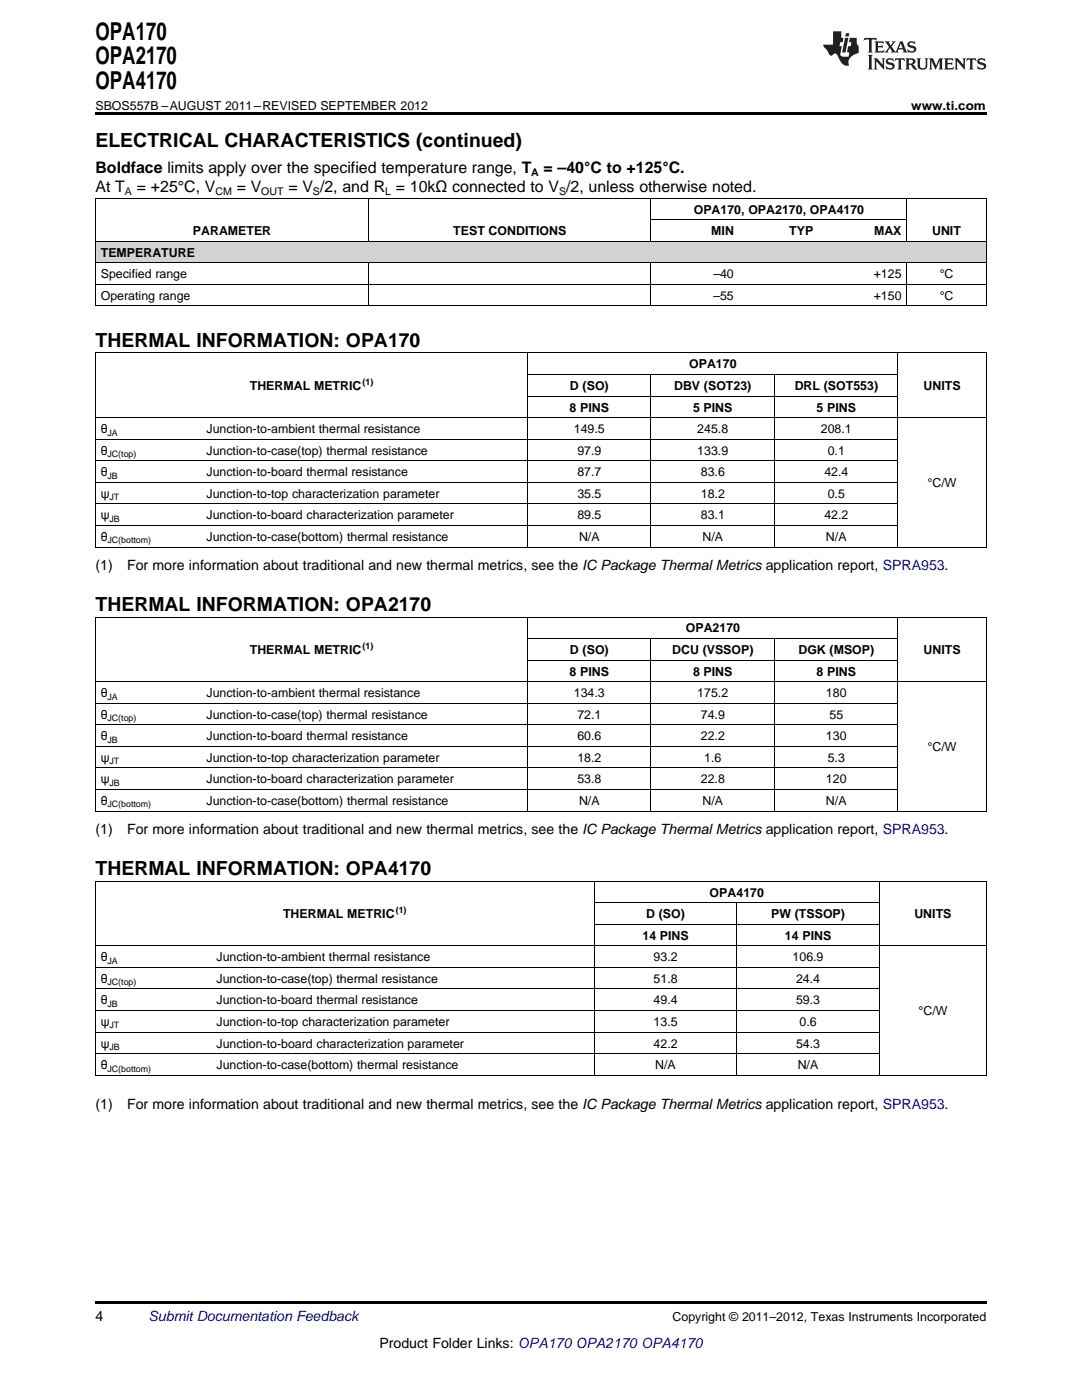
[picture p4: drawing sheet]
<svg xmlns="http://www.w3.org/2000/svg" width="216mm" height="279mm" viewBox="0 0 216 279" stroke-linecap="round" stroke-linejoin="round" font-family="sans-serif">
<defs><g id="words">
<g font-size="4.9">
<text x="19" y="7.9">OPA170</text>
<text x="19" y="12.8">OPA2170</text>
<text x="19" y="17.8">OPA4170</text>
</g>
<g font-size="3.9">
<text x="19" y="29.3">ELECTRICAL CHARACTERISTICS (continued)</text>
<text x="19" y="69.2">THERMAL INFORMATION: OPA170</text>
<text x="19" y="121.9">THERMAL INFORMATION: OPA2170</text>
<text x="19" y="174.6">THERMAL INFORMATION: OPA4170</text>
</g>
<g font-size="3.2">
<text x="19" y="34.4">Boldface limits apply over the specified temperature range, T</text>
<text x="108.5" y="34.4">= –40°C to +125°C.</text>
<text x="19" y="38.3">At T</text>
<text x="27.3" y="38.3">= +25°C, V</text>
<text x="47.2" y="38.3">= V</text>
<text x="57.5" y="38.3">= V /2, and R = 10kΩ connected to V /2, unless otherwise noted.</text>
</g>
<g font-size="2.8">
<text x="19" y="113.8">(1)</text>
<text x="25.4" y="113.8">For more information about traditional and new thermal metrics, see the IC Package Thermal Metrics application report, SPRA953.</text>
<text x="19" y="166.5">(1)</text>
<text x="25.4" y="166.5">For more information about traditional and new thermal metrics, see the IC Package Thermal Metrics application report, SPRA953.</text>
<text x="19" y="221.3">(1)</text>
<text x="25.4" y="221.3">For more information about traditional and new thermal metrics, see the IC Package Thermal Metrics application report, SPRA953.</text>
<text x="19" y="263.6">4</text>
<text x="75.7" y="269">Product Folder Links: OPA170 OPA2170 OPA4170</text>
</g>
<text font-size="2.8" fill="#0000c8" x="29.6" y="263.6">Submit Documentation Feedback</text>
<g font-size="2.5">
<text x="19" y="21.9">SBOS557B –AUGUST 2011–REVISED SEPTEMBER 2012</text>
<text x="181.8" y="21.9">www.ti.com</text>
<text x="38.5" y="46.9">PARAMETER</text>
<text x="90.5" y="46.9">TEST CONDITIONS</text>
<text x="138.4" y="42.6">OPA170, OPA2170, OPA4170</text>
<text x="141.9" y="46.9">MIN</text>
<text x="157.5" y="46.9">TYP</text>
<text x="174.4" y="46.9">MAX</text>
<text x="186" y="46.9">UNIT</text>
<text x="20.1" y="51.2">TEMPERATURE</text>
<text x="20.1" y="55.5">Specified range</text>
<text x="20.1" y="59.8">Operating range</text>
<text x="142.3" y="55.5">–40</text>
<text x="142.3" y="59.8">–55</text>
<text x="174.3" y="55.5">+125</text>
<text x="174.3" y="59.8">+150</text>
<text x="187.5" y="55.5">°C</text>
<text x="187.5" y="59.8">°C</text>
<text x="49.8" y="77.8">THERMAL METRIC</text>
<text x="113.7" y="77.8">D (SO)</text>
<text x="134.5" y="77.8">DBV (SOT23)</text>
<text x="137.5" y="73.5">OPA170</text>
<text x="158.6" y="77.8">DRL (SOT553)</text>
<text x="184.3" y="77.8">UNITS</text>
<text x="113.7" y="82.1">8 PINS</text>
<text x="138.3" y="82.1">5 PINS</text>
<text x="162.9" y="82.1">5 PINS</text>
<text x="20.1" y="86.4">θ</text>
<text x="41.2" y="86.4">Junction-to-ambient thermal resistance</text>
<text x="114.5" y="86.4">149.5</text>
<text x="139.1" y="86.4">245.8</text>
<text x="163.8" y="86.4">208.1</text>
<text x="20.1" y="90.7">θ</text>
<text x="20.1" y="95">θ</text>
<text x="41.2" y="90.7">Junction-to-case(top) thermal resistance</text>
<text x="41.2" y="95">Junction-to-board thermal resistance</text>
<text x="115.2" y="90.7">97.9</text>
<text x="115.2" y="95">87.7</text>
<text x="139.1" y="90.7">133.9</text>
<text x="139.8" y="95">83.6</text>
<text x="164.5" y="95">42.4</text>
<text x="165.2" y="90.7">0.1</text>
<text x="20.1" y="99.3">ψ</text>
<text x="41.2" y="99.3">Junction-to-top characterization parameter</text>
<text x="115.2" y="99.3">35.5</text>
<text x="139.8" y="99.3">18.2</text>
<text x="165.2" y="99.3">0.5</text>
<text x="185.1" y="97.2">°C/W</text>
<text x="20.1" y="103.6">ψ</text>
<text x="20.1" y="107.9">θ</text>
<text x="41.2" y="103.6">Junction-to-board characterization parameter</text>
<text x="41.2" y="107.9">Junction-to-case(bottom) thermal resistance</text>
<text x="115.2" y="103.6">89.5</text>
<text x="115.5" y="107.9">N/A</text>
<text x="139.8" y="103.6">83.1</text>
<text x="140.2" y="107.9">N/A</text>
<text x="164.5" y="103.6">42.2</text>
<text x="164.8" y="107.9">N/A</text>
<text x="49.8" y="130.5">THERMAL METRIC</text>
<text x="113.7" y="130.5">D (SO)</text>
<text x="134.1" y="130.5">DCU (VSSOP)</text>
<text x="136.8" y="126.2">OPA2170</text>
<text x="159.3" y="130.5">DGK (MSOP)</text>
<text x="184.3" y="130.5">UNITS</text>
<text x="113.7" y="134.8">8 PINS</text>
<text x="138.3" y="134.8">8 PINS</text>
<text x="162.9" y="134.8">8 PINS</text>
<text x="20.1" y="139.1">θ</text>
<text x="20.1" y="143.4">θ</text>
<text x="41.2" y="139.1">Junction-to-ambient thermal resistance</text>
<text x="41.2" y="143.4">Junction-to-case(top) thermal resistance</text>
<text x="114.5" y="139.1">134.3</text>
<text x="115.2" y="143.4">72.1</text>
<text x="139.1" y="139.1">175.2</text>
<text x="139.8" y="143.4">74.9</text>
<text x="164.8" y="139.1">180</text>
<text x="165.5" y="143.4">55</text>
<text x="20.1" y="147.7">θ</text>
<text x="41.2" y="147.7">Junction-to-board thermal resistance</text>
<text x="115.2" y="147.7">60.6</text>
<text x="139.8" y="147.7">22.2</text>
<text x="164.8" y="147.7">130</text>
<text x="185.1" y="149.9">°C/W</text>
<text x="20.1" y="152">ψ</text>
<text x="41.2" y="152">Junction-to-top characterization parameter</text>
<text x="115.2" y="152">18.2</text>
<text x="140.5" y="152">1.6</text>
<text x="165.2" y="152">5.3</text>
<text x="20.1" y="156.4">ψ</text>
<text x="20.1" y="160.7">θ</text>
<text x="41.2" y="156.4">Junction-to-board characterization parameter</text>
<text x="41.2" y="160.7">Junction-to-case(bottom) thermal resistance</text>
<text x="115.2" y="156.4">53.8</text>
<text x="115.5" y="160.7">N/A</text>
<text x="139.8" y="156.4">22.8</text>
<text x="140.2" y="160.7">N/A</text>
<text x="164.8" y="156.4">120</text>
<text x="164.8" y="160.7">N/A</text>
<text x="141.6" y="178.9">OPA4170</text>
<text x="56.5" y="183.2">THERMAL METRIC</text>
<text x="128.9" y="183.2">D (SO)</text>
<text x="153.9" y="183.2">PW (TSSOP)</text>
<text x="182.5" y="183.2">UNITS</text>
<text x="20.1" y="191.8">θ</text>
<text x="43.2" y="191.8">Junction-to-ambient thermal resistance</text>
<text x="128.2" y="187.5">14 PINS</text>
<text x="130.4" y="191.8">93.2</text>
<text x="156.6" y="187.5">14 PINS</text>
<text x="158.2" y="191.8">106.9</text>
<text x="20.1" y="196.1">θ</text>
<text x="43.2" y="196.1">Junction-to-case(top) thermal resistance</text>
<text x="130.4" y="196.1">51.8</text>
<text x="158.9" y="196.1">24.4</text>
<text x="20.1" y="200.4">θ</text>
<text x="43.2" y="200.4">Junction-to-board thermal resistance</text>
<text x="130.4" y="200.4">49.4</text>
<text x="158.9" y="200.4">59.3</text>
<text x="183.3" y="202.6">°C/W</text>
<text x="20.1" y="204.8">ψ</text>
<text x="20.1" y="209.1">ψ</text>
<text x="43.2" y="204.8">Junction-to-top characterization parameter</text>
<text x="43.2" y="209.1">Junction-to-board characterization parameter</text>
<text x="130.4" y="204.8">13.5</text>
<text x="130.4" y="209.1">42.2</text>
<text x="158.9" y="209.1">54.3</text>
<text x="159.5" y="204.8">0.6</text>
<text x="20.1" y="213.4">θ</text>
<text x="43.2" y="213.4">Junction-to-case(bottom) thermal resistance</text>
<text x="130.7" y="213.4">N/A</text>
<text x="159.2" y="213.4">N/A</text>
<text x="134.2" y="263.6">Copyright © 2011–2012, Texas Instruments Incorporated</text>
</g>
<g font-size="2.1">
<text x="106" y="35.1">A</text>
<text x="24.9" y="38.9">A</text>
<text x="43" y="38.9">CM</text>
<text x="52.1" y="38.9">OUT</text>
<text x="62.4" y="38.9">S</text>
<text x="76.9" y="38.9">L</text>
<text x="111.6" y="38.9">S</text>
</g>
<g font-size="1.8">
<text x="72.3" y="76.8">(1)</text>
<text x="21.4" y="86.9">JA</text>
<text x="21.4" y="91.2">JC(top)</text>
<text x="21.4" y="95.5">JB</text>
<text x="21.8" y="99.8">JT</text>
<text x="21.8" y="104.1">JB</text>
<text x="21.4" y="108.4">JC(bottom)</text>
<text x="72.3" y="129.5">(1)</text>
<text x="21.4" y="139.6">JA</text>
<text x="21.4" y="143.9">JC(top)</text>
<text x="21.4" y="148.2">JB</text>
<text x="21.8" y="152.5">JT</text>
<text x="21.4" y="161.1">JC(bottom)</text>
<text x="21.8" y="156.8">JB</text>
<text x="79" y="182.2">(1)</text>
<text x="21.4" y="192.3">JA</text>
<text x="21.4" y="196.6">JC(top)</text>
<text x="21.4" y="200.9">JB</text>
<text x="21.8" y="205.2">JT</text>
<text x="21.8" y="209.5">JB</text>
<text x="21.4" y="213.9">JC(bottom)</text>
</g>
</g></defs>
<g fill="#d2d2d2">
<path d="M19 48.2h3.5v4.3h-3.5z"/>
<path d="M22.5 48.2h3.6v4.3h-3.6z"/>
<path d="M26.1 48.2h33.4v4.3h-33.4z"/>
<path d="M59.5 48.2h14.1v4.3h-14.1z"/>
<path d="M73.6 48.2h56.3v4.3h-56.3z"/>
<path d="M129.9 48.2h17.6v4.3h-17.6z"/>
<path d="M147.5 48.2h15.9v4.3h-15.9z"/>
<path d="M163.4 48.2h17.6v4.3h-17.6z"/>
<path d="M181 48.2h15.8v4.3h-15.8z"/>
</g>
<g fill="#231f20">
<path d="M172.5 7.6l-.1 .5 .4-.2h.6v.1v2.1l-.2 .4h.9l-.2-.4v-2.1l.1-.1h.5l.5 .2-.2-.5zM174.5 8.3l.2 .3v1.5l-.2 .4h1.8l.2-.6a1.04 1.04 0 0 1-1.3 .2v-.7h.6l.3 .2v-.6l-.3 .2h-.6v-.6l.8-.1 .4 .3-.2-.5zM176.5 8.3l.9 1.1-.9 1.1h.8l-.2-.2 .4-.7 .5 .7-.2 .2h1.5l-.2-.2 .2-.4h.9l.1 .4-.2 .2h1l-.3-.3-.7-1.9h-.5l-.9 2-.8-1 .9-1h-.8l.1 .3-.4 .5-.3-.6 .1-.2zM179.7 8.6l.4 1h-.7zM181.3 8.4a.63 .63 0 0 0-.2 .7 .63 .63 0 0 0 .6 .4l.6 .2 .1 .2a.75 .75 0 0 1-.7 .4 .75 .75 0 0 1-.6-.5l.1 .7 .1-.1a1.11 1.11 0 0 0 1.5-.6 1.13 1.13 0 0 0-1.2-.8l-.1-.4a1.04 1.04 0 0 1 1.2 .2l-.2-.5-.2 .1-.4-.2zM173.2 10.9l.2 .4v2.2l-.2 .4h1l-.3-.4v-2.2l.3-.4zM174.3 11.6l.3 .4v1.5l-.3 .4h.8l-.2-.4v-1.3l1.5 1.7v-1.9l.2-.4h-.7l.2 .4v.9l-1.1-1.3zM177 11.8a.62 .62 0 0 0-.2 .7 .62 .62 0 0 0 .6 .4l.6 .1 .1 .3a.76 .76 0 0 1-.7 .3 .76 .76 0 0 1-.7-.4l.2 .7 .1-.1a1.11 1.11 0 0 0 1.5-.6 1.13 1.13 0 0 0-1.2-.8l-.1-.4a1.04 1.04 0 0 1 1.2 .2l-.2-.6-.2 .1-.5-.1zM178.7 11.6l-.2 .6a.61 .61 0 0 1 .8-.3v1.6l-.2 .4h.9l-.2-.4v-1.6a.63 .63 0 0 1 .7 .3l-.1-.6zM180.6 11.6l.3 .4v1.5l-.3 .4h1l-.2-.2-.1-.8 .6 .2a.76 .76 0 0 0 1.2 .7l-1-1a.58 .58 0 0 0 .6-.5 .58 .58 0 0 0-.5-.6zM181.4 11.9h.1a.45 .45 0 0 1 .5 .1 .45 .45 0 0 1 .1 .5l-.8 .2zM182.9 11.6l.2 .2a2.17 2.17 0 0 0 .3 1.9 .99 .99 0 0 0 1.6-.6v-1.1l.2-.4h-.7l.2 .2a1.92 1.92 0 0 1-.2 1.8 .6 .6 0 0 1-.9-.5v-1.1l.2-.4zM185.4 11.6l.2 .4v1.5l-.2 .4h.7l-.2-.4v-1.4l.8 1.8 .8-1.8v1.4l-.2 .4h.9l-.2-.4v-1.5l.2-.4h-.8l-.6 1.5-.6-1.5zM188.4 11.6l.2 .4v1.5l-.2 .4h1.8l.1-.6a1.04 1.04 0 0 1-1.2 .1v-.6h.5l.4 .2v-.6l-.4 .2h-.5v-.7h.8l.3 .3-.1-.6zM190.5 11.6l.2 .4v1.5l-.2 .4h.7l-.2-.4v-1.3l1.5 1.7v-1.9l.2-.4h-.7l.2 .4v.9l-1.1-1.3zM192.9 11.6l-.1 .6a.61 .61 0 0 1 .7-.3l.1 1.6-.3 .4h1l-.3-.4 .1-1.6a.63 .63 0 0 1 .7 .3l-.1-.6zM195.2 11.8a.62 .62 0 0 0-.2 .7 .62 .62 0 0 0 .6 .4l.6 .1 .1 .3a.76 .76 0 0 1-.7 .3 .76 .76 0 0 1-.6-.4l.1 .7 .1-.1a1.11 1.11 0 0 0 1.6-.6 1.13 1.13 0 0 0-1.3-.8l-.1-.4a1.04 1.04 0 0 1 1.2 .2l-.1-.6-.2 .1-.5-.1z"/>
<path d="M166.2 6.3v2.6h-1.9v.4l.8 .9a.91 .91 0 0 0 1 .8 .56 .56 0 0 1 .5-.3 .56 .56 0 0 1 .5 .3l.4 .8a1.53 1.53 0 0 0 1.9 1.2 1.54 1.54 0 0 1 1-2.1l.9-.3v-1.4a1.52 1.52 0 0 1-.4-1.6h-1.3l-.2 .8h.5l-.2 .8h-.5l-.1 1v.2l.4 .1-.2 .8a1.93 1.93 0 0 1-1.6-.3l.3-1.8h-.5l.2-.8h.4l.2-.8h-.4v-1.3zM168.6 7.6l-.6 2.9h.7l.6-2.9zM168.8 6.6l-.1 .7h.6l.2-.7z"/>
</g>
<path d="M19 22.5h177.8v.5h-177.8zM19 259.7h177.8v.5h-177.8z" fill="#000"/>
<g fill="none" stroke="#000" stroke-width=".2">
<path d="M19 39.5h177.8M19.1 39.6v21.5M73.5 39.6v8.6M129.9 39.6v8.6M180.9 39.6v8.6M196.8 39.6v21.5M19 56.7h177.8M19 52.4h177.8M19 48.1h177.8M73.5 52.5v8.6M129.9 52.5v8.6M129.9 43.8h51.1"/>
<path d="M180.9 52.5v8.6M19 70.4h177.8M19 61h177.8M19.1 70.5v38.7M105.3 70.5v38.7M105.3 79h73.9M105.3 74.7h73.9M129.9 74.8v34.4M154.5 74.8v34.4M179.2 70.5v38.7M196.8 70.5v38.7M19 96.3h160.2"/>
<path d="M19 92h160.2M19 87.6h160.2M19 83.3h177.8M19 109.2h177.8M19 104.9h160.2M19 100.6h160.2M19 136h177.8M19 123.1h177.8M19.1 123.2v38.7M105.3 123.2v38.7M105.3 131.7h73.9M105.3 127.4h73.9"/>
<path d="M129.9 127.5v34.4M154.5 127.5v34.4M179.2 123.2v38.7M196.8 123.2v38.7M19 157.6h160.2M19 153.3h160.2M19 149h160.2M19 144.7h160.2M19 140.4h160.2M19 175.8h177.8M19 161.9h177.8M19.1 175.9v38.7"/>
<path d="M118.6 175.9v38.7M175.5 175.9v38.7M196.8 175.9v38.7M19 197.4h156.5M19 193.1h156.5M19 188.8h177.8M118.6 184.4h56.9M118.6 180.1h56.9M147 180.2v34.4M19 214.6h177.8M19 210.3h156.5M19 206h156.5"/>
<path d="M19 201.7h156.5"/>
</g>
<use href="#words"/>
</svg>
